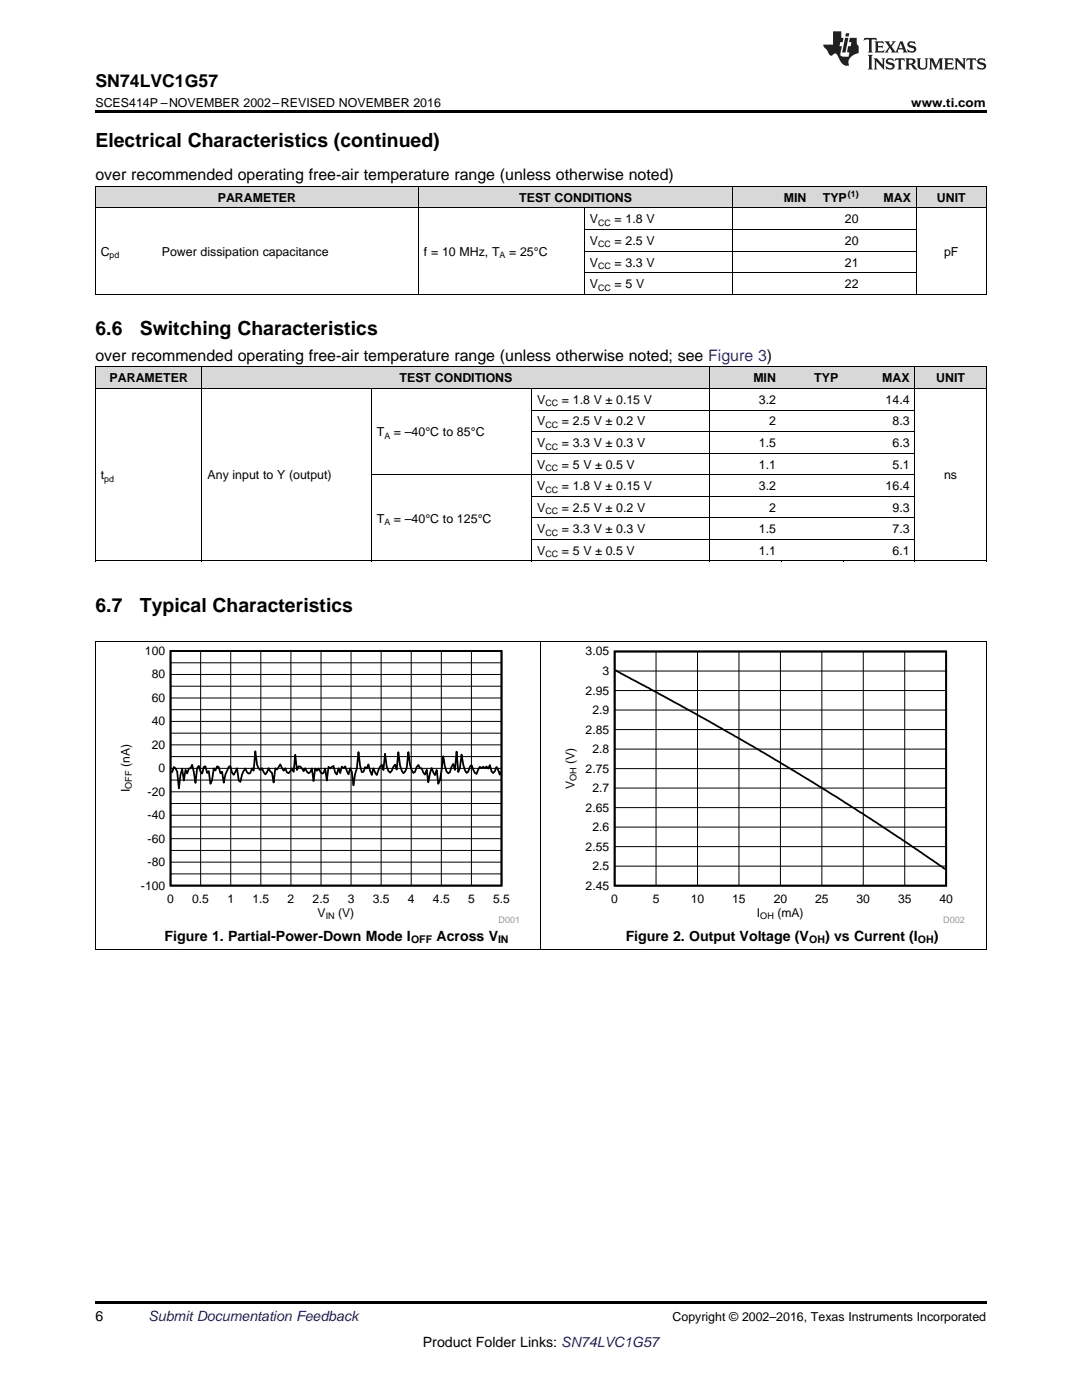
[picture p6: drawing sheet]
<svg xmlns="http://www.w3.org/2000/svg" width="216mm" height="279mm" viewBox="0 0 216 279" stroke-linecap="round" stroke-linejoin="round" font-family="sans-serif">
<defs><g id="words">
<g font-size="3.9">
<text x="19" y="29.3">Electrical Characteristics (continued)</text>
<text x="19" y="66.9">6.6</text>
<text x="27.9" y="66.9">Switching Characteristics</text>
<text x="19" y="122.2">6.7</text>
<text x="27.9" y="122.2">Typical Characteristics</text>
</g>
<text font-size="3.5" x="19" y="17.3">SN74LVC1G57</text>
<g font-size="3.2">
<text x="19" y="36">over recommended operating free-air temperature range (unless otherwise noted)</text>
<text x="19" y="72">over recommended operating free-air temperature range (unless otherwise noted; see Figure 3)</text>
</g>
<g font-size="2.8">
<text x="32.8" y="187.7">Figure 1. Partial-Power-Down Mode I</text>
<text x="87.1" y="187.7">Across V</text>
<text x="124.8" y="187.7">Figure 2. Output Voltage (V</text>
<text x="164.6" y="187.7">) vs Current (I</text>
<text x="186.3" y="187.7">)</text>
<text x="19" y="263.6">6</text>
<text x="84.4" y="268.9">Product Folder Links: SN74LVC1G57</text>
</g>
<text font-size="2.8" fill="#0000c8" x="29.6" y="263.6">Submit Documentation Feedback</text>
<g font-size="2.5">
<text x="19" y="21.4">SCES414P –NOVEMBER 2002–REVISED NOVEMBER 2016</text>
<text x="181.8" y="21.4">www.ti.com</text>
<text x="43.5" y="40.3">PARAMETER</text>
<text x="103.6" y="40.3">TEST CONDITIONS</text>
<text x="156.4" y="40.3">MIN</text>
<text x="164.2" y="40.3">TYP</text>
<text x="176.3" y="40.3">MAX</text>
<text x="186.9" y="40.3">UNIT</text>
<text x="117.7" y="44.6">V</text>
<text x="122.6" y="44.6">= 1.8 V</text>
<text x="168.6" y="44.6">20</text>
<text x="20.1" y="51">C</text>
<text x="32.3" y="51">Power dissipation capacitance</text>
<text x="84.6" y="51">f = 10 MHz, T</text>
<text x="101.6" y="51">= 25°C</text>
<text x="117.7" y="48.9">V</text>
<text x="117.7" y="53.2">V</text>
<text x="122.6" y="48.9">= 2.5 V</text>
<text x="122.6" y="53.2">= 3.3 V</text>
<text x="168.6" y="48.9">20</text>
<text x="168.6" y="53.2">21</text>
<text x="188.4" y="51">pF</text>
<text x="117.7" y="57.5">V</text>
<text x="122.6" y="57.5">= 5 V</text>
<text x="168.6" y="57.5">22</text>
<text x="21.9" y="76.3">PARAMETER</text>
<text x="79.7" y="76.3">TEST CONDITIONS</text>
<text x="150.3" y="76.3">MIN</text>
<text x="162.5" y="76.3">TYP</text>
<text x="176" y="76.3">MAX</text>
<text x="186.8" y="76.3">UNIT</text>
<text x="107.2" y="80.6">V</text>
<text x="112.1" y="80.6">= 1.8 V ± 0.15 V</text>
<text x="151.4" y="80.6">3.2</text>
<text x="176.7" y="80.6">14.4</text>
<text x="75.2" y="87.1">T</text>
<text x="78.6" y="87.1">= –40°C to 85°C</text>
<text x="107.2" y="84.9">V</text>
<text x="107.2" y="89.2">V</text>
<text x="112.1" y="84.9">= 2.5 V ± 0.2 V</text>
<text x="112.1" y="89.2">= 3.3 V ± 0.3 V</text>
<text x="151.4" y="89.2">1.5</text>
<text x="153.5" y="84.9">2</text>
<text x="178.1" y="84.9">8.3</text>
<text x="178.1" y="89.2">6.3</text>
<text x="20.1" y="95.7">t</text>
<text x="41.4" y="95.7">Any input to Y (output)</text>
<text x="107.2" y="93.5">V</text>
<text x="112.1" y="93.5">= 5 V ± 0.5 V</text>
<text x="151.4" y="93.5">1.1</text>
<text x="178.1" y="93.5">5.1</text>
<text x="188.4" y="95.7">ns</text>
<text x="107.2" y="97.8">V</text>
<text x="112.1" y="97.8">= 1.8 V ± 0.15 V</text>
<text x="151.4" y="97.8">3.2</text>
<text x="176.7" y="97.8">16.4</text>
<text x="75.2" y="104.3">T</text>
<text x="78.6" y="104.3">= –40°C to 125°C</text>
<text x="107.2" y="102.1">V</text>
<text x="107.2" y="106.4">V</text>
<text x="112.1" y="102.1">= 2.5 V ± 0.2 V</text>
<text x="112.1" y="106.4">= 3.3 V ± 0.3 V</text>
<text x="151.4" y="106.4">1.5</text>
<text x="153.5" y="102.1">2</text>
<text x="178.1" y="102.1">9.3</text>
<text x="178.1" y="106.4">7.3</text>
<text x="107.2" y="110.7">V</text>
<text x="112.1" y="110.7">= 5 V ± 0.5 V</text>
<text x="151.4" y="110.7">1.1</text>
<text x="178.1" y="110.7">6.1</text>
<text x="134.2" y="263.6">Copyright © 2002–2016, Texas Instruments Incorporated</text>
</g>
<g font-size="2.4">
<text x="28.9" y="130.7">100</text>
<text x="116.9" y="130.8">3.05</text>
<text x="30.3" y="135.4">80</text>
<text x="120.2" y="134.7">3</text>
<text x="30.3" y="140.1">60</text>
<text x="116.9" y="138.6">2.95</text>
<text x="118.2" y="142.5">2.9</text>
<text x="30.3" y="149.4">20</text>
<text x="30.3" y="144.8">40</text>
<text x="116.9" y="146.4">2.85</text>
<text x="25.9" y="153.1" transform="rotate(-90 25.9 153.1)">(nA)</text>
<text x="31.6" y="154.1">0</text>
<text x="114.6" y="152.5" transform="rotate(-90 114.6 152.5)">(V)</text>
<text x="116.9" y="154.2">2.75</text>
<text x="118.2" y="150.3">2.8</text>
<text x="25.9" y="158.1" transform="rotate(-90 25.9 158.1)">I</text>
<text x="29.5" y="158.8">-20</text>
<text x="114.6" y="157.5" transform="rotate(-90 114.6 157.5)">V</text>
<text x="116.9" y="162">2.65</text>
<text x="118.2" y="158.1">2.7</text>
<text x="29.5" y="163.5">-40</text>
<text x="118.2" y="165.9">2.6</text>
<text x="29.5" y="172.9">-80</text>
<text x="29.5" y="168.2">-60</text>
<text x="116.9" y="169.8">2.55</text>
<text x="118.2" y="173.7">2.5</text>
<text x="28.1" y="177.5">-100</text>
<text x="116.9" y="177.5">2.45</text>
<text x="33.4" y="180.3">0</text>
<text x="38.4" y="180.3">0.5</text>
<text x="45.4" y="180.3">1</text>
<text x="50.4" y="180.3">1.5</text>
<text x="57.4" y="180.3">2</text>
<text x="62.4" y="180.3">2.5</text>
<text x="63.4" y="183.1">V</text>
<text x="67.5" y="183.1">(V)</text>
<text x="69.4" y="180.3">3</text>
<text x="74.4" y="180.3">3.5</text>
<text x="81.4" y="180.3">4</text>
<text x="86.4" y="180.3">4.5</text>
<text x="93.4" y="180.3">5</text>
<text x="98.4" y="180.3">5.5</text>
<text x="122" y="180.3">0</text>
<text x="130.2" y="180.3">5</text>
<text x="137.8" y="180.3">10</text>
<text x="146.1" y="180.3">15</text>
<text x="151" y="183.1">I</text>
<text x="154.4" y="180.3">20</text>
<text x="155.1" y="183.1">(mA)</text>
<text x="162.6" y="180.3">25</text>
<text x="170.9" y="180.3">30</text>
<text x="179.2" y="180.3">35</text>
<text x="187.4" y="180.3">40</text>
</g>
<g font-size="2.1">
<text x="82" y="188.3">OFF</text>
<text x="99.4" y="188.3">IN</text>
<text x="161.5" y="188.3">OH</text>
<text x="183.2" y="188.3">OH</text>
</g>
<g font-size="1.8">
<text x="169.2" y="39.3">(1)</text>
<text x="119.3" y="45.1">CC</text>
<text x="21.9" y="51.5">pd</text>
<text x="99.7" y="51.5">A</text>
<text x="119.3" y="49.4">CC</text>
<text x="119.3" y="53.7">CC</text>
<text x="119.3" y="58">CC</text>
<text x="108.8" y="81.1">CC</text>
<text x="76.7" y="87.6">A</text>
<text x="108.8" y="85.4">CC</text>
<text x="108.8" y="89.7">CC</text>
<text x="108.8" y="94">CC</text>
<text x="20.8" y="96.2">pd</text>
<text x="108.8" y="98.3">CC</text>
<text x="76.7" y="104.8">A</text>
<text x="108.8" y="102.6">CC</text>
<text x="108.8" y="106.9">CC</text>
<text x="108.8" y="111.2">CC</text>
<text x="115" y="155.9" transform="rotate(-90 115 155.9)">OH</text>
<text x="26.3" y="157.4" transform="rotate(-90 26.3 157.4)">OFF</text>
<text x="65" y="183.5">IN</text>
<text x="151.7" y="183.5">OH</text>
</g>
<g font-size="1.8" fill="#999">
<text x="99.5" y="184.1">D001</text>
<text x="188.2" y="184.1">D002</text>
</g>
</g></defs>
<g fill="#d8d8d8">
<path d="M19 73.3h7.1v4.3h-7.1z"/>
<path d="M26.1 73.3h14.3v4.3h-14.3z"/>
<path d="M40.4 73.3h33.8v4.3h-33.8z"/>
<path d="M74.2 73.3h32v4.3h-32z"/>
<path d="M106.2 73.3h35.5v4.3h-35.5z"/>
<path d="M141.7 73.3h14.2v4.3h-14.2z"/>
<path d="M155.9 73.3h12.5v4.3h-12.5z"/>
<path d="M168.4 73.3h14.2v4.3h-14.2z"/>
<path d="M182.6 73.3h14.2v4.3h-14.2z"/>
<path d="M19 37.3h12.2v4.3h-12.2z"/>
<path d="M31.2 37.3h52.3v4.3h-52.3z"/>
<path d="M83.5 37.3h33.2v4.3h-33.2z"/>
<path d="M116.7 37.3h29.6v4.3h-29.6z"/>
<path d="M146.3 37.3h15.7v4.3h-15.7z"/>
<path d="M162 37.3h10.4v4.3h-10.4z"/>
<path d="M172.4 37.3h10.5v4.3h-10.5z"/>
<path d="M182.9 37.3h13.9v4.3h-13.9z"/>
</g>
<path d="M19 259.7h177.8v.5h-177.8z" fill="#000"/>
<path d="M19.1 128.2v61.3M107.9 128.2v61.3M196.8 128.2v61.3M19 189.4h177.8" fill="none" stroke="#000" stroke-width=".2"/>
<path d="M23.6 129h79.8v55.2h-79.8z" fill-rule="evenodd" fill="#fff"/>
<path d="M34 129.9h66.1v46.8h-66.1zM99.9 154l-.2 .6-.6-1.5-.4 .8-.3 .4-.3-.3-.3-1.3-.4 .7-.3-.4-.4 .3-.3-.3-.3 .3-.4-.3-.6 1.5-.3-.2-.7-1.6-.3 .3-.4 1-.3 .3-.3-.6-.4-1.1-.3-2-.3 2.7-.4 .8-.3-4.1-.3 3.7-.4-1.2-.3 .5-.3 1.1-.4 .2-.3-.3-.3-1-.4-2.1-.6 4.8-.3 .7-.4-2.7-.3 1-.7-1.4-.6 2.8-.4-2.5-.3 1-.3-.4-.4-.9h-.3l-.3-.6-.4 .4-.3 1-.3 .2-.7-1.6-.3-2.6-.4 3.2-.3 .7-.3 .3-.7-1.5-.3-2.7-.3 3.5-.4-1-1 1.6-.3-.3-.3-.9-.4-2.6-.3 3.3-.3-1.1-.4 .4-.6 1.7-.7-1.4-.3 1.3-.7-2-.3 .7-.3-.2-.4 .9-.3 .1-.3-1.3-.4-2.7-.3 3.3-.3 1.1-.4 2.2-.3-2.7-.3-.7-.4 1.2-.6-1.5-.4 .3-.3-.3-.3 1.3-.4-1-.3 1.3-.3-.4-.4-1.3-.6 .5-.3-.4-.4 2.8-.3-2.4-.3 .9-.4 .1-.6-1-.4 .4-.3-.4-.3 2.5-.4-2.5-.3 .7-.3 .2-.4-.3-.3-.7-.3 .6-.7-.9-.3-.1-.4 .8-.3-3.1-.3 3.4-.4-.7-.6 1-.3-.1-.4-.9-.3 .5-.7-1.2-.6 1-.4-.3-.3 2.9-.3-2-.4-.2-.3-.7-.7 1.3-.6-1.3-.4 .4-.3-.3-.3-.8-.4-2.7-.3 3.9-.3-.5-.3 1-.4 .1-.3-.3-.3-.7-.7 1.2-.3 1.5-.4-.3-.3-2.5-.7 1.3-.3-.4-.3-1.3-.4 .2-.6 1.4-.4 1.7-.3-2.2-.3 .3-.4-1.2-.3-.1-.3 .8-.3-.4-.4 2.3-.3 .7-.3-2.5-.4 .4-.3-1.4-.3 .1-.4 1.4-.3-.4-.3-1.2-.4 .5-.3 2.9-.7-3.6-.3 .8h-.3l-.3 1-.4-.8-.3 2.2-.4-2.4-.3 1.3-.3 2.6-.3-3.3-.4-.7-.3-.2-.3 1h-.2" fill="none" stroke="#000" stroke-width=".35"/>
<g fill="none" stroke="#000" stroke-width=".2">
<path d="M34 139.3h66.1M34 136.9h66.1M34 134.6h66.1M34 132.3h66.1M40 129.9v46.9M46 129.9v46.9M52 129.9v46.9M58 129.9v46.9M64.1 129.9v46.9M70 129.9v46.9M76.1 129.9v46.9M82.1 129.9v46.9"/>
<path d="M88.1 129.9v46.9M94.1 129.9v46.9M34 158h66.1M34 155.7h66.1M34 153.3h66.1M34 151h66.1M34 148.7h66.1M34 146.3h66.1M34 144h66.1M34 141.6h66.1M34 174.4h66.1M34 172.1h66.1"/>
<path d="M34 169.7h66.1M34 167.4h66.1M34 165h66.1M34 162.7h66.1M34 160.4h66.1"/>
</g>
<path d="M112.3 129.1h80.2v55.1h-80.2z" fill-rule="evenodd" fill="#fff"/>
<path d="M122.6 130h66.2v46.8h-66.2zM122.8 133.8l18.7 10.1 17 10 13.5 8.4 7.7 5 8.9 6.1" fill="none" stroke="#000" stroke-width=".35"/>
<g fill="none" stroke="#000" stroke-width=".2">
<path d="M19 37.2h177.8M19.1 37.2v21.6M83.5 37.2v21.6M146.2 37.2v21.6M182.8 37.2v21.6M196.8 37.2v21.6M19 58.7h177.8M19 41.5h177.8M116.6 41.5v17.3M116.7 54.4h66.2M116.7 50.1h66.2M116.7 45.8h66.2"/>
<path d="M19 73.2h177.8v38.8M19 77.5h177.8M19.1 73.2v38.8M40.3 73.2v38.8M74.1 77.5v34.5M106.1 77.5v34.5M141.7 73.2v38.8M182.5 73.2v38.8M74.2 94.7h108.4M106.2 99h76.4M106.2 90.4h76.4M106.2 86.1h76.4"/>
<path d="M106.2 81.8h76.4M19 112h177.8M106.2 107.7h76.4M106.2 103.3h76.4M19 128.1h177.8M122.6 137.8h66.2M122.6 133.9h66.2M130.9 130v46.8M139.2 130v46.8M147.5 130v46.8M155.7 130v46.8M164 130v46.8"/>
<path d="M172.3 130v46.8M180.5 130v46.8M122.6 157.3h66.2M122.6 153.4h66.2M122.6 149.5h66.2M122.6 145.6h66.2M122.6 141.7h66.2M122.6 172.9h66.2M122.6 169h66.2M122.6 165.1h66.2M122.6 161.2h66.2"/>
</g>
<g fill="#000">
<path d="M19 22h177.8v.5h-177.8zM19 58.7l.2 .1zM83.4 58.7l.1 .1zM116.6 58.7l.1 .1zM146.2 58.7l.1 .1zM161.9 58.7l.1 .1zM172.3 58.7l.1 .1zM182.8 58.7l.1 .1zM196.7 58.7l.1 .1zM19 112h.2zM40.3 112h.1zM74 112h.2z"/>
<path d="M106 112h.2zM141.6 112h.1zM155.8 112h.1zM168.3 112h.1zM182.5 112h.1zM196.7 112h.1z"/>
</g>
<g fill="#231f20">
<path d="M172.5 7.6l-.1 .5 .4-.2h.6v.1v2.1l-.2 .4h.9l-.2-.4v-2.1l.1-.1h.5l.5 .2-.2-.5zM174.5 8.3l.2 .3v1.5l-.2 .4h1.8l.2-.6a1.04 1.04 0 0 1-1.3 .2v-.7h.6l.3 .2v-.6l-.3 .2h-.6v-.6l.8-.1 .4 .3-.2-.5zM176.5 8.3l.9 1.1-.9 1.1h.8l-.2-.2 .4-.7 .5 .7-.2 .2h1.5l-.2-.2 .2-.4h.9l.1 .4-.2 .2h1l-.3-.3-.7-1.9h-.5l-.9 2-.8-1 .9-1h-.8l.1 .3-.4 .5-.3-.6 .1-.2zM179.7 8.6l.4 1h-.7zM181.3 8.4a.63 .63 0 0 0-.2 .7 .63 .63 0 0 0 .6 .4l.6 .2 .1 .2a.75 .75 0 0 1-.7 .4 .75 .75 0 0 1-.6-.5l.1 .7 .1-.1a1.11 1.11 0 0 0 1.5-.6 1.13 1.13 0 0 0-1.2-.8l-.1-.4a1.04 1.04 0 0 1 1.2 .2l-.2-.5-.2 .1-.4-.2zM173.2 10.9l.2 .4v2.2l-.2 .4h1l-.3-.4v-2.2l.3-.4zM174.3 11.6l.3 .4v1.5l-.3 .4h.8l-.2-.4v-1.3l1.5 1.7v-1.9l.2-.4h-.7l.2 .4v.9l-1.1-1.3zM177 11.8a.62 .62 0 0 0-.2 .7 .62 .62 0 0 0 .6 .4l.6 .1 .1 .3a.76 .76 0 0 1-.7 .3 .76 .76 0 0 1-.7-.4l.2 .7 .1-.1a1.11 1.11 0 0 0 1.5-.6 1.13 1.13 0 0 0-1.2-.8l-.1-.4a1.04 1.04 0 0 1 1.2 .2l-.2-.6-.2 .1-.5-.1zM178.7 11.6l-.2 .6a.61 .61 0 0 1 .8-.3v1.6l-.2 .4h.9l-.2-.4v-1.6a.63 .63 0 0 1 .7 .3l-.1-.6zM180.6 11.6l.3 .4v1.5l-.3 .4h1l-.2-.2-.1-.8 .6 .2a.76 .76 0 0 0 1.2 .7l-1-1a.58 .58 0 0 0 .6-.5 .58 .58 0 0 0-.5-.6zM181.4 11.9h.1a.45 .45 0 0 1 .5 .1 .45 .45 0 0 1 .1 .5l-.8 .2zM182.9 11.6l.2 .2a2.17 2.17 0 0 0 .3 1.9 .99 .99 0 0 0 1.6-.6v-1.1l.2-.4h-.7l.2 .2a1.92 1.92 0 0 1-.2 1.8 .6 .6 0 0 1-.9-.5v-1.1l.2-.4zM185.4 11.6l.2 .4v1.5l-.2 .4h.7l-.2-.4v-1.4l.8 1.8 .8-1.8v1.4l-.2 .4h.9l-.2-.4v-1.5l.2-.4h-.8l-.6 1.5-.6-1.5zM188.4 11.6l.2 .4v1.5l-.2 .4h1.8l.1-.6a1.04 1.04 0 0 1-1.2 .1v-.6h.5l.4 .2v-.6l-.4 .2h-.5v-.7h.8l.3 .3-.1-.6zM190.5 11.6l.2 .4v1.5l-.2 .4h.7l-.2-.4v-1.3l1.5 1.7v-1.9l.2-.4h-.7l.2 .4v.9l-1.1-1.3zM192.9 11.6l-.1 .6a.61 .61 0 0 1 .7-.3l.1 1.6-.3 .4h1l-.3-.4 .1-1.6a.63 .63 0 0 1 .7 .3l-.1-.6zM195.2 11.8a.62 .62 0 0 0-.2 .7 .62 .62 0 0 0 .6 .4l.6 .1 .1 .3a.76 .76 0 0 1-.7 .3 .76 .76 0 0 1-.6-.4l.1 .7 .1-.1a1.11 1.11 0 0 0 1.6-.6 1.13 1.13 0 0 0-1.3-.8l-.1-.4a1.04 1.04 0 0 1 1.2 .2l-.1-.6-.2 .1-.5-.1z"/>
<path d="M166.2 6.3v2.6h-1.9v.4l.8 .9a.91 .91 0 0 0 1 .8 .56 .56 0 0 1 .5-.3 .56 .56 0 0 1 .5 .3l.4 .8a1.53 1.53 0 0 0 1.9 1.2 1.54 1.54 0 0 1 1-2.1l.9-.3v-1.4a1.52 1.52 0 0 1-.4-1.6h-1.3l-.2 .8h.5l-.2 .8h-.5l-.1 1v.2l.4 .1-.2 .8a1.93 1.93 0 0 1-1.6-.3l.3-1.8h-.5l.2-.8h.4l.2-.8h-.4v-1.3zM168.6 7.6l-.6 2.9h.7l.6-2.9zM168.8 6.6l-.1 .7h.6l.2-.7z"/>
</g>
<use href="#words"/>
</svg>
